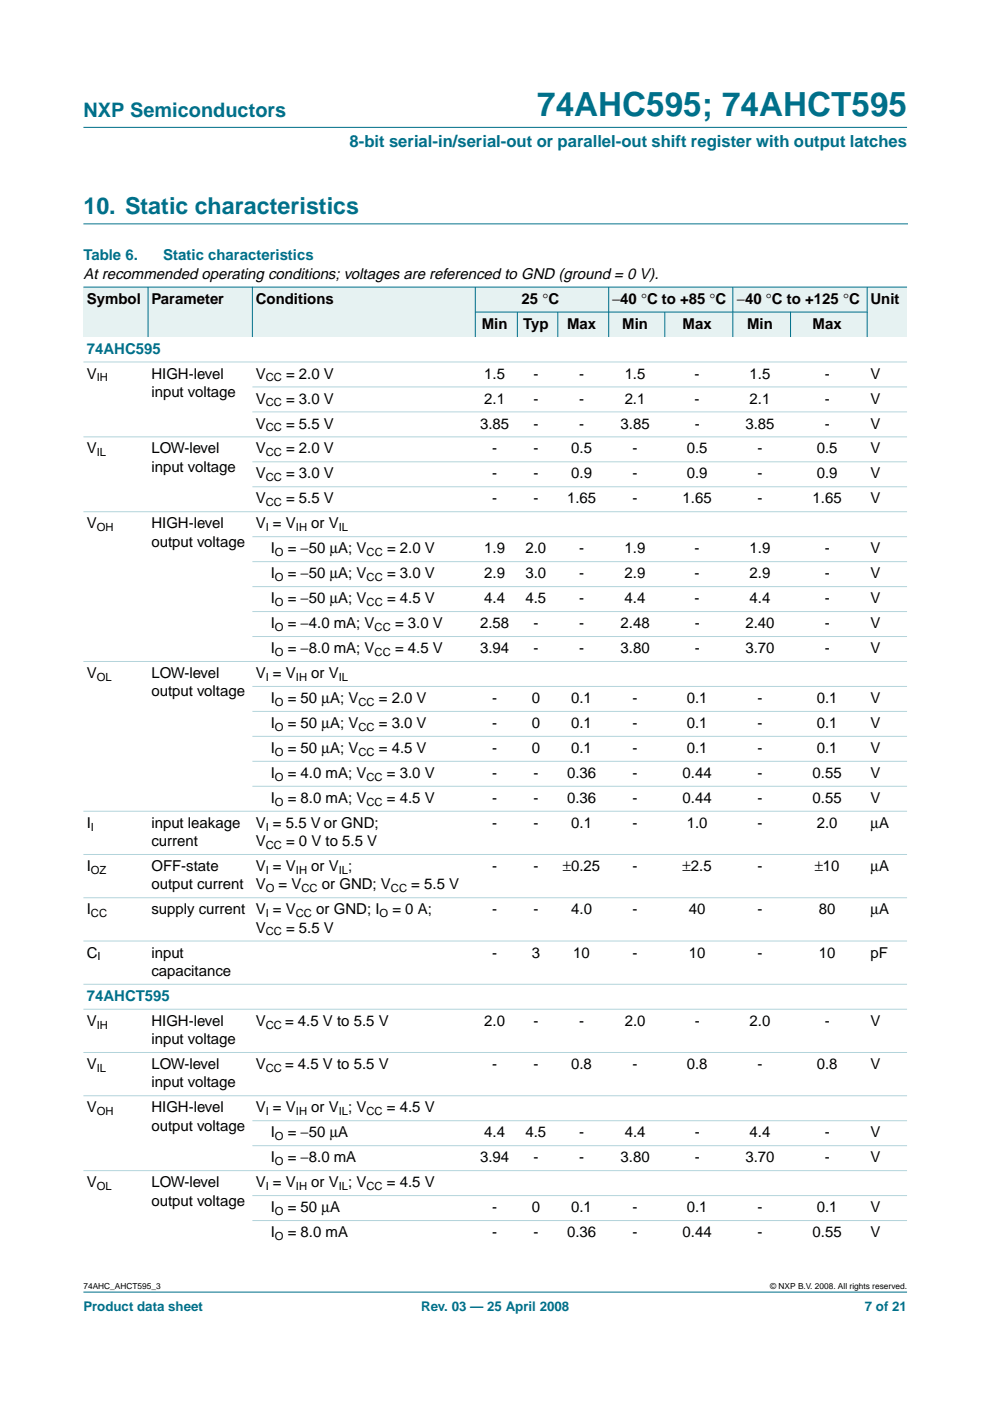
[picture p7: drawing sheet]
<svg xmlns="http://www.w3.org/2000/svg" width="210mm" height="297mm" viewBox="0 0 210 297" stroke-linecap="round" stroke-linejoin="round" font-family="sans-serif">
<defs><g id="words">
<text font-size="7.1" fill="#00708a" x="113.9" y="24.7">74AHC595; 74AHCT595</text>
<text font-size="4.9" fill="#00708a" x="17.7" y="45.5">10. Static characteristics</text>
<text font-size="4.2" fill="#00708a" x="17.7" y="24.9">NXP Semiconductors</text>
<text font-size="3.5" fill="#00708a" x="74.1" y="31.1">8-bit serial-in/serial-out or parallel-out shift register with output latches</text>
<g font-size="3.2" fill="#00708a">
<text x="17.7" y="55.2">Table 6.</text>
<text x="34.6" y="55.2">Static characteristics</text>
<text x="18.4" y="75">74AHC595</text>
<text x="18.4" y="212.2">74AHCT595</text>
</g>
<g font-size="3.2">
<text x="17.7" y="59.1">At recommended operating conditions; voltages are referenced to GND (ground = 0 V).</text>
<text x="18.4" y="64.4">Symbol</text>
<text x="32.1" y="64.4">Parameter</text>
<text x="54.2" y="64.4">Conditions</text>
<text x="110.6" y="64.4">25 °C</text>
<text x="129.8" y="64.4">−40 °C to +85 °C</text>
<text x="156.2" y="64.4">−40 °C to +125 °C</text>
<text x="184.6" y="64.4">Unit</text>
<text x="102.1" y="69.7">Min</text>
<text x="110.9" y="69.7">Typ</text>
<text x="120.2" y="69.7">Max</text>
<text x="131.9" y="69.7">Min</text>
<text x="144.7" y="69.7">Max</text>
<text x="158.4" y="69.7">Min</text>
<text x="172.3" y="69.7">Max</text>
<text x="18.4" y="80.3">V</text>
<text x="32.1" y="80.3">HIGH-level</text>
<text x="54.2" y="80.3">V</text>
<text x="60.7" y="80.3">= 2.0 V</text>
<text x="102.7" y="80.3">1.5</text>
<text x="113.1" y="80.3">-</text>
<text x="122.8" y="80.3">-</text>
<text x="132.4" y="80.3">1.5</text>
<text x="147.3" y="80.3">-</text>
<text x="158.9" y="80.3">1.5</text>
<text x="174.9" y="80.3">-</text>
<text x="184.6" y="80.3">V</text>
<text x="32.1" y="84.2">input voltage</text>
<text x="54.2" y="85.6">V</text>
<text x="60.7" y="85.6">= 3.0 V</text>
<text x="102.7" y="85.6">2.1</text>
<text x="113.1" y="85.6">-</text>
<text x="122.8" y="85.6">-</text>
<text x="132.4" y="85.6">2.1</text>
<text x="147.3" y="85.6">-</text>
<text x="158.9" y="85.6">2.1</text>
<text x="174.9" y="85.6">-</text>
<text x="184.6" y="85.6">V</text>
<text x="54.2" y="90.9">V</text>
<text x="60.7" y="90.9">= 5.5 V</text>
<text x="101.8" y="90.9">3.85</text>
<text x="113.1" y="90.9">-</text>
<text x="122.8" y="90.9">-</text>
<text x="131.6" y="90.9">3.85</text>
<text x="147.3" y="90.9">-</text>
<text x="158.1" y="90.9">3.85</text>
<text x="174.9" y="90.9">-</text>
<text x="184.6" y="90.9">V</text>
<text x="18.4" y="96.1">V</text>
<text x="32.1" y="96.1">LOW-level</text>
<text x="32.1" y="100">input voltage</text>
<text x="54.2" y="101.4">V</text>
<text x="54.2" y="96.1">V</text>
<text x="60.7" y="96.1">= 2.0 V</text>
<text x="60.7" y="101.4">= 3.0 V</text>
<text x="104.4" y="96.1">-</text>
<text x="104.4" y="101.4">-</text>
<text x="113.1" y="96.1">-</text>
<text x="113.1" y="101.4">-</text>
<text x="121.1" y="96.1">0.5</text>
<text x="121.1" y="101.4">0.9</text>
<text x="134.1" y="96.1">-</text>
<text x="134.1" y="101.4">-</text>
<text x="145.6" y="96.1">0.5</text>
<text x="145.6" y="101.4">0.9</text>
<text x="160.6" y="96.1">-</text>
<text x="160.6" y="101.4">-</text>
<text x="173.2" y="96.1">0.5</text>
<text x="173.2" y="101.4">0.9</text>
<text x="184.6" y="96.1">V</text>
<text x="184.6" y="101.4">V</text>
<text x="54.2" y="106.7">V</text>
<text x="60.7" y="106.7">= 5.5 V</text>
<text x="104.4" y="106.7">-</text>
<text x="113.1" y="106.7">-</text>
<text x="120.2" y="106.7">1.65</text>
<text x="134.1" y="106.7">-</text>
<text x="144.7" y="106.7">1.65</text>
<text x="160.6" y="106.7">-</text>
<text x="172.3" y="106.7">1.65</text>
<text x="184.6" y="106.7">V</text>
<text x="18.4" y="112">V</text>
<text x="32.1" y="112">HIGH-level</text>
<text x="54.2" y="112">V = V</text>
<text x="66" y="112">or V</text>
<text x="32.1" y="115.9">output voltage</text>
<text x="57.4" y="117.3">I</text>
<text x="61" y="117.3">= −50 µA; V</text>
<text x="82.1" y="117.3">= 2.0 V</text>
<text x="102.7" y="117.3">1.9</text>
<text x="111.4" y="117.3">2.0</text>
<text x="122.8" y="117.3">-</text>
<text x="132.4" y="117.3">1.9</text>
<text x="147.3" y="117.3">-</text>
<text x="158.9" y="117.3">1.9</text>
<text x="174.9" y="117.3">-</text>
<text x="184.6" y="117.3">V</text>
<text x="57.4" y="122.6">I</text>
<text x="61" y="122.6">= −50 µA; V</text>
<text x="82.1" y="122.6">= 3.0 V</text>
<text x="102.7" y="122.6">2.9</text>
<text x="111.4" y="122.6">3.0</text>
<text x="122.8" y="122.6">-</text>
<text x="132.4" y="122.6">2.9</text>
<text x="147.3" y="122.6">-</text>
<text x="158.9" y="122.6">2.9</text>
<text x="174.9" y="122.6">-</text>
<text x="184.6" y="122.6">V</text>
<text x="57.4" y="127.9">I</text>
<text x="61" y="127.9">= −50 µA; V</text>
<text x="82.1" y="127.9">= 4.5 V</text>
<text x="102.7" y="127.9">4.4</text>
<text x="111.4" y="127.9">4.5</text>
<text x="122.8" y="127.9">-</text>
<text x="132.4" y="127.9">4.4</text>
<text x="147.3" y="127.9">-</text>
<text x="158.9" y="127.9">4.4</text>
<text x="174.9" y="127.9">-</text>
<text x="184.6" y="127.9">V</text>
<text x="57.4" y="133.2">I</text>
<text x="61" y="133.2">= −4.0 mA; V</text>
<text x="83.8" y="133.2">= 3.0 V</text>
<text x="101.8" y="133.2">2.58</text>
<text x="113.1" y="133.2">-</text>
<text x="122.8" y="133.2">-</text>
<text x="131.6" y="133.2">2.48</text>
<text x="147.3" y="133.2">-</text>
<text x="158.1" y="133.2">2.40</text>
<text x="174.9" y="133.2">-</text>
<text x="184.6" y="133.2">V</text>
<text x="18.4" y="143.8">V</text>
<text x="32.1" y="143.8">LOW-level</text>
<text x="54.2" y="143.8">V = V</text>
<text x="57.4" y="138.5">I</text>
<text x="61" y="138.5">= −8.0 mA; V</text>
<text x="66" y="143.8">or V</text>
<text x="83.8" y="138.5">= 4.5 V</text>
<text x="101.8" y="138.5">3.94</text>
<text x="113.1" y="138.5">-</text>
<text x="122.8" y="138.5">-</text>
<text x="131.6" y="138.5">3.80</text>
<text x="147.3" y="138.5">-</text>
<text x="158.1" y="138.5">3.70</text>
<text x="174.9" y="138.5">-</text>
<text x="184.6" y="138.5">V</text>
<text x="32.1" y="147.7">output voltage</text>
<text x="57.4" y="149.1">I</text>
<text x="61" y="149.1">= 50 µA; V</text>
<text x="80.3" y="149.1">= 2.0 V</text>
<text x="104.4" y="149.1">-</text>
<text x="112.7" y="149.1">0</text>
<text x="121.1" y="149.1">0.1</text>
<text x="134.1" y="149.1">-</text>
<text x="145.6" y="149.1">0.1</text>
<text x="160.6" y="149.1">-</text>
<text x="173.2" y="149.1">0.1</text>
<text x="184.6" y="149.1">V</text>
<text x="57.4" y="154.4">I</text>
<text x="61" y="154.4">= 50 µA; V</text>
<text x="80.3" y="154.4">= 3.0 V</text>
<text x="104.4" y="154.4">-</text>
<text x="112.7" y="154.4">0</text>
<text x="121.1" y="154.4">0.1</text>
<text x="134.1" y="154.4">-</text>
<text x="145.6" y="154.4">0.1</text>
<text x="160.6" y="154.4">-</text>
<text x="173.2" y="154.4">0.1</text>
<text x="184.6" y="154.4">V</text>
<text x="57.4" y="159.6">I</text>
<text x="61" y="159.6">= 50 µA; V</text>
<text x="80.3" y="159.6">= 4.5 V</text>
<text x="104.4" y="159.6">-</text>
<text x="112.7" y="159.6">0</text>
<text x="121.1" y="159.6">0.1</text>
<text x="134.1" y="159.6">-</text>
<text x="145.6" y="159.6">0.1</text>
<text x="160.6" y="159.6">-</text>
<text x="173.2" y="159.6">0.1</text>
<text x="184.6" y="159.6">V</text>
<text x="57.4" y="164.9">I</text>
<text x="61" y="164.9">= 4.0 mA; V</text>
<text x="82" y="164.9">= 3.0 V</text>
<text x="104.4" y="164.9">-</text>
<text x="113.1" y="164.9">-</text>
<text x="120.2" y="164.9">0.36</text>
<text x="134.1" y="164.9">-</text>
<text x="144.7" y="164.9">0.44</text>
<text x="160.6" y="164.9">-</text>
<text x="172.3" y="164.9">0.55</text>
<text x="184.6" y="164.9">V</text>
<text x="57.4" y="170.2">I</text>
<text x="61" y="170.2">= 8.0 mA; V</text>
<text x="82" y="170.2">= 4.5 V</text>
<text x="104.4" y="170.2">-</text>
<text x="113.1" y="170.2">-</text>
<text x="120.2" y="170.2">0.36</text>
<text x="134.1" y="170.2">-</text>
<text x="144.7" y="170.2">0.44</text>
<text x="160.6" y="170.2">-</text>
<text x="172.3" y="170.2">0.55</text>
<text x="184.6" y="170.2">V</text>
<text x="18.4" y="175.5">I</text>
<text x="32.1" y="175.5">input leakage</text>
<text x="32.1" y="179.4">current</text>
<text x="54.2" y="175.5">V = 5.5 V or GND;</text>
<text x="54.2" y="179.4">V</text>
<text x="60.7" y="179.4">= 0 V to 5.5 V</text>
<text x="104.4" y="175.5">-</text>
<text x="113.1" y="175.5">-</text>
<text x="121.1" y="175.5">0.1</text>
<text x="134.1" y="175.5">-</text>
<text x="145.6" y="175.5">1.0</text>
<text x="160.6" y="175.5">-</text>
<text x="173.2" y="175.5">2.0</text>
<text x="184.6" y="175.5">µA</text>
<text x="18.4" y="184.7">I</text>
<text x="32.1" y="184.7">OFF-state</text>
<text x="54.2" y="184.7">V = V</text>
<text x="66" y="184.7">or V ;</text>
<text x="104.4" y="184.7">-</text>
<text x="113.1" y="184.7">-</text>
<text x="119.3" y="184.7">±0.25</text>
<text x="134.1" y="184.7">-</text>
<text x="144.7" y="184.7">±2.5</text>
<text x="160.6" y="184.7">-</text>
<text x="172.7" y="184.7">±10</text>
<text x="184.6" y="184.7">µA</text>
<text x="32.1" y="188.6">output current</text>
<text x="54.2" y="188.6">V</text>
<text x="59.1" y="188.6">= V</text>
<text x="68.2" y="188.6">or GND; V</text>
<text x="87.2" y="188.6">= 5.5 V</text>
<text x="18.4" y="193.9">I</text>
<text x="32.1" y="193.9">supply current V = V</text>
<text x="54.2" y="197.7">V</text>
<text x="60.7" y="197.7">= 5.5 V</text>
<text x="67.1" y="193.9">or GND; I</text>
<text x="83.2" y="193.9">= 0 A;</text>
<text x="104.4" y="193.9">-</text>
<text x="113.1" y="193.9">-</text>
<text x="121.1" y="193.9">4.0</text>
<text x="134.1" y="193.9">-</text>
<text x="146" y="193.9">40</text>
<text x="160.6" y="193.9">-</text>
<text x="173.6" y="193.9">80</text>
<text x="184.6" y="193.9">µA</text>
<text x="18.4" y="203">C</text>
<text x="32.1" y="203">input</text>
<text x="104.4" y="203">-</text>
<text x="112.7" y="203">3</text>
<text x="121.5" y="203">10</text>
<text x="134.1" y="203">-</text>
<text x="146" y="203">10</text>
<text x="160.6" y="203">-</text>
<text x="173.6" y="203">10</text>
<text x="184.6" y="203">pF</text>
<text x="32.1" y="206.9">capacitance</text>
<text x="18.4" y="217.5">V</text>
<text x="32.1" y="217.5">HIGH-level</text>
<text x="32.1" y="221.4">input voltage</text>
<text x="54.2" y="217.5">V</text>
<text x="60.4" y="217.5">= 4.5 V to 5.5 V</text>
<text x="102.7" y="217.5">2.0</text>
<text x="113.1" y="217.5">-</text>
<text x="122.8" y="217.5">-</text>
<text x="132.4" y="217.5">2.0</text>
<text x="147.3" y="217.5">-</text>
<text x="158.9" y="217.5">2.0</text>
<text x="174.9" y="217.5">-</text>
<text x="184.6" y="217.5">V</text>
<text x="18.4" y="226.7">V</text>
<text x="32.1" y="226.7">LOW-level</text>
<text x="54.2" y="226.7">V</text>
<text x="60.4" y="226.7">= 4.5 V to 5.5 V</text>
<text x="104.4" y="226.7">-</text>
<text x="113.1" y="226.7">-</text>
<text x="121.1" y="226.7">0.8</text>
<text x="134.1" y="226.7">-</text>
<text x="145.6" y="226.7">0.8</text>
<text x="160.6" y="226.7">-</text>
<text x="173.2" y="226.7">0.8</text>
<text x="184.6" y="226.7">V</text>
<text x="32.1" y="230.6">input voltage</text>
<text x="18.4" y="235.8">V</text>
<text x="32.1" y="235.8">HIGH-level</text>
<text x="32.1" y="239.7">output voltage</text>
<text x="54.2" y="235.8">V = V</text>
<text x="66" y="235.8">or V ; V</text>
<text x="82" y="235.8">= 4.5 V</text>
<text x="57.4" y="241.1">I</text>
<text x="61" y="241.1">= −50 µA</text>
<text x="102.7" y="241.1">4.4</text>
<text x="111.4" y="241.1">4.5</text>
<text x="122.8" y="241.1">-</text>
<text x="132.4" y="241.1">4.4</text>
<text x="147.3" y="241.1">-</text>
<text x="158.9" y="241.1">4.4</text>
<text x="174.9" y="241.1">-</text>
<text x="184.6" y="241.1">V</text>
<text x="18.4" y="251.7">V</text>
<text x="32.1" y="251.7">LOW-level</text>
<text x="54.2" y="251.7">V = V</text>
<text x="57.4" y="246.4">I</text>
<text x="61" y="246.4">= −8.0 mA</text>
<text x="66" y="251.7">or V ; V</text>
<text x="82" y="251.7">= 4.5 V</text>
<text x="101.8" y="246.4">3.94</text>
<text x="113.1" y="246.4">-</text>
<text x="122.8" y="246.4">-</text>
<text x="131.6" y="246.4">3.80</text>
<text x="147.3" y="246.4">-</text>
<text x="158.1" y="246.4">3.70</text>
<text x="174.9" y="246.4">-</text>
<text x="184.6" y="246.4">V</text>
<text x="32.1" y="255.6">output voltage</text>
<text x="57.4" y="257">I</text>
<text x="61" y="257">= 50 µA</text>
<text x="104.4" y="257">-</text>
<text x="112.7" y="257">0</text>
<text x="121.1" y="257">0.1</text>
<text x="134.1" y="257">-</text>
<text x="145.6" y="257">0.1</text>
<text x="160.6" y="257">-</text>
<text x="173.2" y="257">0.1</text>
<text x="184.6" y="257">V</text>
<text x="57.4" y="262.3">I</text>
<text x="61" y="262.3">= 8.0 mA</text>
<text x="104.4" y="262.3">-</text>
<text x="113.1" y="262.3">-</text>
<text x="120.2" y="262.3">0.36</text>
<text x="134.1" y="262.3">-</text>
<text x="144.7" y="262.3">0.44</text>
<text x="160.6" y="262.3">-</text>
<text x="172.3" y="262.3">0.55</text>
<text x="184.6" y="262.3">V</text>
</g>
<g font-size="2.8" fill="#00708a">
<text x="17.7" y="278">Product data sheet</text>
<text x="89.3" y="278">Rev. 03 — 25 April 2008</text>
<text x="183.4" y="278">7 of 21</text>
</g>
<g font-size="2.4">
<text x="20.5" y="80.8">IH</text>
<text x="56.3" y="80.8">CC</text>
<text x="56.3" y="86.1">CC</text>
<text x="56.3" y="91.4">CC</text>
<text x="20.5" y="96.7">IL</text>
<text x="56.3" y="96.7">CC</text>
<text x="56.3" y="102">CC</text>
<text x="56.3" y="107.3">CC</text>
<text x="20.5" y="112.6">OH</text>
<text x="56.3" y="112.6">I</text>
<text x="62.7" y="112.6">IH</text>
<text x="71.8" y="112.6">IL</text>
<text x="58.3" y="117.9">O</text>
<text x="77.7" y="117.9">CC</text>
<text x="58.3" y="123.2">O</text>
<text x="77.7" y="123.2">CC</text>
<text x="58.3" y="128.5">O</text>
<text x="77.7" y="128.5">CC</text>
<text x="58.3" y="133.8">O</text>
<text x="79.4" y="133.8">CC</text>
<text x="58.3" y="139.1">O</text>
<text x="79.4" y="139.1">CC</text>
<text x="20.5" y="144.3">OL</text>
<text x="56.3" y="144.3">I</text>
<text x="58.3" y="149.6">O</text>
<text x="62.7" y="144.3">IH</text>
<text x="71.8" y="144.3">IL</text>
<text x="76" y="149.6">CC</text>
<text x="58.3" y="154.9">O</text>
<text x="76" y="154.9">CC</text>
<text x="58.3" y="160.2">O</text>
<text x="76" y="160.2">CC</text>
<text x="58.3" y="165.5">O</text>
<text x="77.7" y="165.5">CC</text>
<text x="58.3" y="170.8">O</text>
<text x="77.7" y="170.8">CC</text>
<text x="19.3" y="176.1">I</text>
<text x="56.3" y="176.1">I</text>
<text x="56.3" y="180">CC</text>
<text x="19.3" y="185.3">OZ</text>
<text x="56.3" y="185.3">I</text>
<text x="62.7" y="185.3">IH</text>
<text x="71.8" y="185.3">IL</text>
<text x="56.3" y="189.1">O</text>
<text x="63.9" y="189.1">CC</text>
<text x="82.9" y="189.1">CC</text>
<text x="19.3" y="194.4">CC</text>
<text x="56.3" y="194.4">I</text>
<text x="62.7" y="194.4">CC</text>
<text x="80.5" y="194.4">O</text>
<text x="20.7" y="203.6">I</text>
<text x="56.3" y="198.3">CC</text>
<text x="20.5" y="218.1">IH</text>
<text x="56.3" y="218.1">CC</text>
<text x="20.5" y="227.2">IL</text>
<text x="56.3" y="227.2">CC</text>
<text x="20.5" y="236.4">OH</text>
<text x="56.3" y="236.4">I</text>
<text x="62.7" y="236.4">IH</text>
<text x="71.8" y="236.4">IL</text>
<text x="77.7" y="236.4">CC</text>
<text x="58.3" y="241.7">O</text>
<text x="58.3" y="247">O</text>
<text x="20.5" y="252.3">OL</text>
<text x="56.3" y="252.3">I</text>
<text x="58.3" y="257.6">O</text>
<text x="62.7" y="252.3">IH</text>
<text x="71.8" y="252.3">IL</text>
<text x="77.7" y="252.3">CC</text>
<text x="58.3" y="262.9">O</text>
</g>
<g font-size="1.8">
<text x="17.7" y="273.4">74AHC_AHCT595_3</text>
<text x="163.3" y="273.4">© NXP B.V. 2008. All rights reserved.</text>
</g>
</g></defs>
<g fill="#00708a" stroke="#00708a" stroke-width=".21">
<path d="M17.7 273.9h174.6z"/>
<path d="M17.7 27h174.6z"/>
</g>
<path d="M17.7 47.5h174.7" fill="none" stroke="#00708a" stroke-width=".21"/>
<g fill="#e6f2f2">
<path d="M17.7 60.9h13.7v10.6h-13.7z" fill-rule="evenodd"/>
<path d="M31.4 60.9h22.1v10.6h-22.1z" fill-rule="evenodd"/>
<path d="M53.5 60.9h47.3v10.6h-47.3z" fill-rule="evenodd"/>
<path d="M100.8 60.9h28.3v5.3h-28.3z" fill-rule="evenodd"/>
<path d="M129.1 60.9h26.3v5.3h-26.3z" fill-rule="evenodd"/>
<path d="M155.4 60.9h28.5v5.3h-28.5z" fill-rule="evenodd"/>
<path d="M183.9 60.9h8.4v10.6h-8.4z" fill-rule="evenodd"/>
<path d="M100.8 66.2h8.9v5.3h-8.9z" fill-rule="evenodd"/>
<path d="M109.7 66.2h8.6v5.3h-8.6z" fill-rule="evenodd"/>
<path d="M118.3 66.2h10.8v5.3h-10.8z" fill-rule="evenodd"/>
<path d="M129.1 66.2h11.9v5.3h-11.9z" fill-rule="evenodd"/>
<path d="M141 66.2h14.4v5.3h-14.4z" fill-rule="evenodd"/>
<path d="M155.4 66.2h12.2v5.3h-12.2z" fill-rule="evenodd"/>
<path d="M167.6 66.2h16.3v5.3h-16.3z" fill-rule="evenodd"/>
</g>
<g fill="#00708a" stroke="#00708a" stroke-width=".21">
<path d="M31.4 60.8v10.7z"/>
<path d="M53.5 60.8v10.7z"/>
<path d="M100.8 60.8v10.7z"/>
<path d="M109.7 66.1v5.4z"/>
<path d="M118.3 66.1v5.4z"/>
<path d="M129.1 60.8v10.7z"/>
<path d="M141 66.1v5.4z"/>
<path d="M155.4 60.8v10.7z"/>
<path d="M167.6 66.1v5.4z"/>
<path d="M183.9 60.8v10.7z"/>
<path d="M17.7 60.9h174.6z"/>
<path d="M100.7 66.2h83.2z"/>
</g>
<g fill="#b3d4db" stroke="#b3d4db" stroke-width=".21">
<path d="M17.7 76.7h174.6z"/>
<path d="M53.5 82h138.8z"/>
<path d="M53.5 87.3h138.8z"/>
<path d="M17.7 92.6h174.6z"/>
<path d="M53.5 97.9h138.8z"/>
<path d="M53.5 103.2h138.8z"/>
<path d="M17.7 108.5h174.6z"/>
<path d="M53.5 113.8h138.8z"/>
<path d="M53.5 119.1h138.8z"/>
<path d="M53.5 124.4h138.8z"/>
<path d="M53.5 129.7h138.8z"/>
<path d="M53.5 135h138.8z"/>
<path d="M17.7 140.2h174.6z"/>
<path d="M53.5 145.5h138.8z"/>
<path d="M53.5 150.8h138.8z"/>
<path d="M53.5 156.1h138.8z"/>
<path d="M53.5 161.4h138.8z"/>
<path d="M53.5 166.7h138.8z"/>
<path d="M17.7 172h174.6z"/>
<path d="M17.7 181.2h174.6z"/>
<path d="M17.7 190.3h174.6z"/>
<path d="M17.7 199.5h174.6z"/>
<path d="M17.7 208.7h174.6z"/>
<path d="M17.7 214h174.6z"/>
<path d="M17.7 223.1h174.6z"/>
<path d="M17.7 232.3h174.6z"/>
<path d="M53.5 237.6h138.8z"/>
<path d="M53.5 242.9h138.8z"/>
<path d="M17.7 248.2h174.6z"/>
<path d="M53.5 253.5h138.8z"/>
<path d="M53.5 258.8h138.8z"/>
</g>
<use href="#words"/>
</svg>
